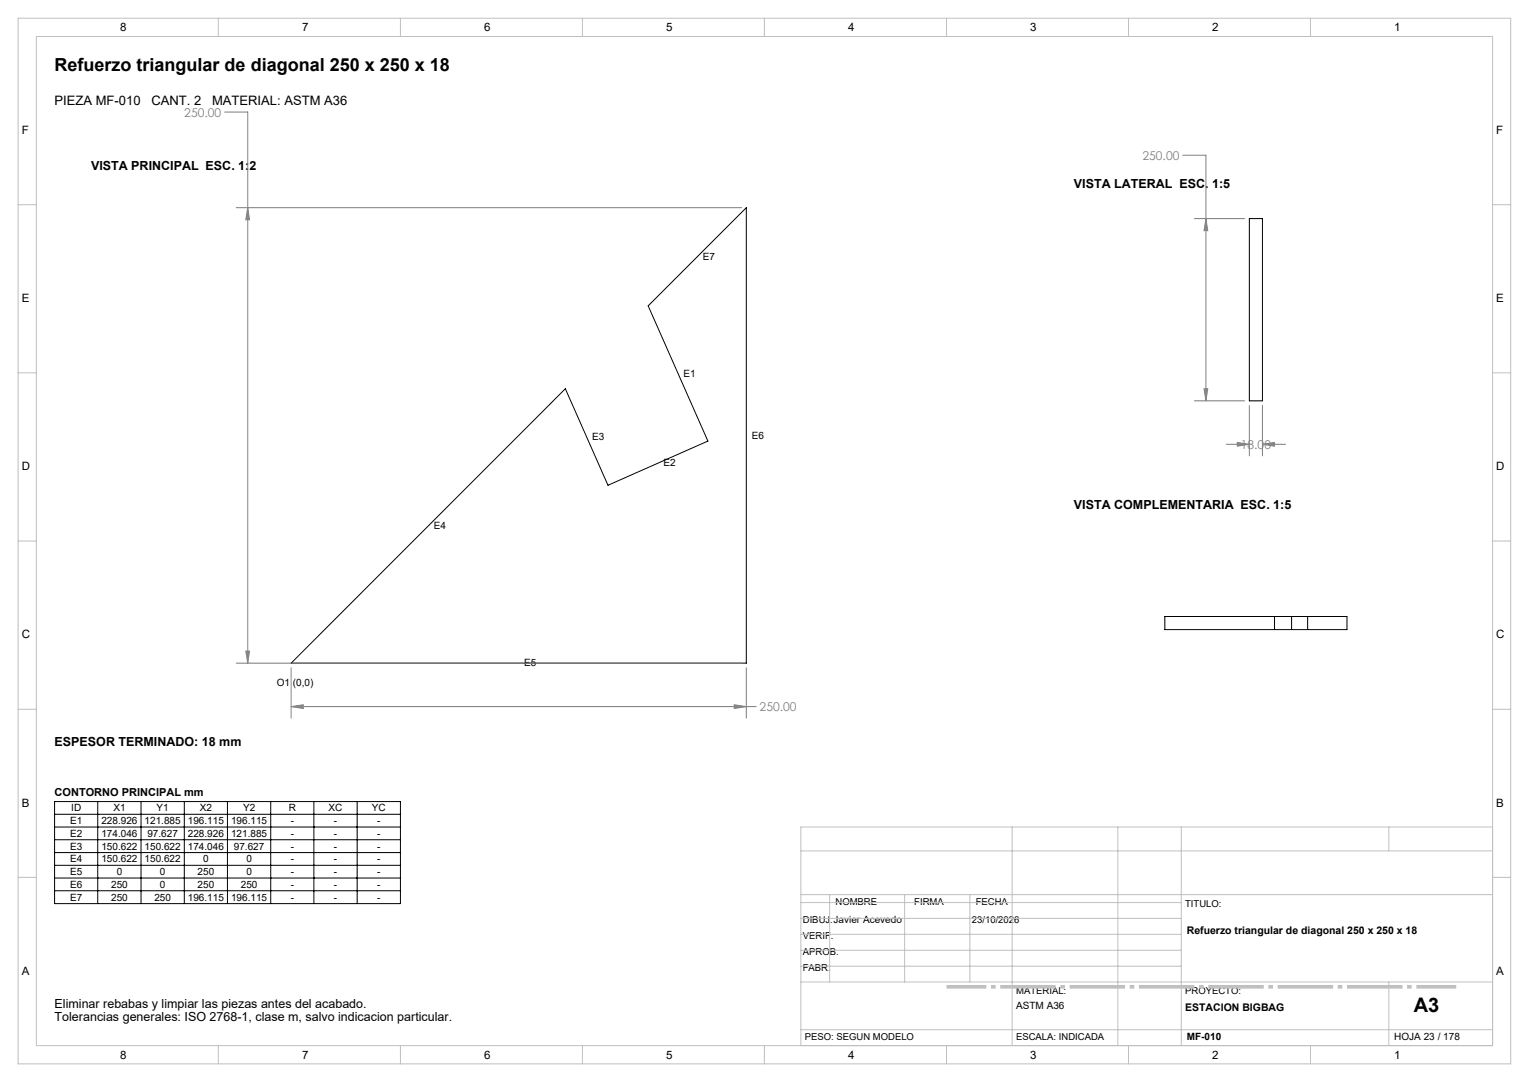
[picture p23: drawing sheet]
<svg xmlns="http://www.w3.org/2000/svg" width="420mm" height="297mm" viewBox="0 0 420 297" stroke-linecap="round" stroke-linejoin="round" font-family="sans-serif">
<defs><g id="words">
<text font-size="5.5" x="388.4" y="277.8">A3</text>
<text font-size="4.9" x="15" y="19.5">Refuerzo triangular de diagonal 250 x 250 x 18</text>
<g font-size="3.6">
<text x="15" y="28.8">PIEZA MF-010</text>
<text x="41.6" y="28.8">CANT. 2</text>
<text x="58.3" y="28.8">MATERIAL: ASTM A36</text>
</g>
<g font-size="3.4">
<text x="25" y="46.7">VISTA PRINCIPAL ESC. 1:2</text>
<text x="295" y="51.7">VISTA LATERAL ESC. 1:5</text>
<text x="295" y="139.7">VISTA COMPLEMENTARIA ESC. 1:5</text>
<text x="15" y="204.7">ESPESOR TERMINADO: 18 mm</text>
<text x="15" y="276.7">Eliminar rebabas y limpiar las piezas antes del acabado.</text>
<text x="15" y="280.2">Tolerancias generales: ISO 2768-1, clase m, salvo indicacion particular.</text>
</g>
<g font-size="3.3" fill="#808080">
<text x="50.6" y="32">250.00</text>
<text x="313.8" y="43.9">250.00</text>
<text x="340.8" y="123.2">18.00</text>
<text x="208.7" y="195.2">250.00</text>
</g>
<g font-size="3.2">
<text x="33" y="8.6">8</text>
<text x="83" y="8.6">7</text>
<text x="133" y="8.6">6</text>
<text x="183" y="8.6">5</text>
<text x="233" y="8.6">4</text>
<text x="283" y="8.6">3</text>
<text x="333" y="8.6">2</text>
<text x="383" y="8.6">1</text>
<text x="6" y="36.8">F</text>
<text x="411" y="36.8">F</text>
<text x="6" y="82.9">E</text>
<text x="411" y="82.9">E</text>
<text x="6" y="129.1">D</text>
<text x="411" y="129.1">D</text>
<text x="6" y="175.3">C</text>
<text x="411" y="175.3">C</text>
<text x="6" y="221.4">B</text>
<text x="411" y="221.4">B</text>
<text x="6" y="267.6">A</text>
<text x="411" y="267.6">A</text>
<text x="33" y="290.6">8</text>
<text x="83" y="290.6">7</text>
<text x="133" y="290.6">6</text>
<text x="183" y="290.6">5</text>
<text x="233" y="290.6">4</text>
<text x="283" y="290.6">3</text>
<text x="333" y="290.6">2</text>
<text x="383" y="290.6">1</text>
</g>
<text font-size="3" x="15" y="218.5">CONTORNO PRINCIPAL mm</text>
<g font-size="2.9">
<text x="326" y="256.5">Refuerzo triangular de diagonal 250 x 250 x 18</text>
<text x="325.6" y="277.5">ESTACION BIGBAG</text>
</g>
<g font-size="2.7">
<text x="193" y="71.4">E7</text>
<text x="187.8" y="103.4">E1</text>
<text x="162.7" y="120.8">E3</text>
<text x="206.5" y="120.4">E6</text>
<text x="182.2" y="128">E2</text>
<text x="119.2" y="145.2">E4</text>
<text x="144" y="182.9">E5</text>
<text x="76" y="188.4">O1 (0,0)</text>
<text x="19.3" y="226.2">E1</text>
<text x="19.6" y="222.7">ID</text>
<text x="27.8" y="226.2">228.926</text>
<text x="31.1" y="222.7">X1</text>
<text x="39.7" y="226.2">121.885</text>
<text x="43" y="222.7">Y1</text>
<text x="51.6" y="226.2">196.115</text>
<text x="54.9" y="222.7">X2</text>
<text x="63.5" y="226.2">196.115</text>
<text x="66.8" y="222.7">Y2</text>
<text x="79.3" y="222.7">R</text>
<text x="79.9" y="226.2">-</text>
<text x="90.3" y="222.7">XC</text>
<text x="91.7" y="226.2">-</text>
<text x="102.2" y="222.7">YC</text>
<text x="103.6" y="226.2">-</text>
<text x="19.3" y="229.7">E2</text>
<text x="19.3" y="233.2">E3</text>
<text x="27.8" y="229.7">174.046</text>
<text x="27.8" y="233.2">150.622</text>
<text x="39.7" y="233.2">150.622</text>
<text x="40.5" y="229.7">97.627</text>
<text x="51.6" y="233.2">174.046</text>
<text x="51.6" y="229.7">228.926</text>
<text x="63.5" y="229.7">121.885</text>
<text x="64.2" y="233.2">97.627</text>
<text x="79.9" y="229.7">-</text>
<text x="79.9" y="233.2">-</text>
<text x="91.7" y="229.7">-</text>
<text x="91.7" y="233.2">-</text>
<text x="103.6" y="229.7">-</text>
<text x="103.6" y="233.2">-</text>
<text x="19.3" y="236.7">E4</text>
<text x="27.8" y="236.7">150.622</text>
<text x="39.7" y="236.7">150.622</text>
<text x="55.8" y="236.7">0</text>
<text x="67.7" y="236.7">0</text>
<text x="79.9" y="236.7">-</text>
<text x="91.7" y="236.7">-</text>
<text x="103.6" y="236.7">-</text>
<text x="19.3" y="240.2">E5</text>
<text x="19.3" y="243.7">E6</text>
<text x="30.5" y="243.7">250</text>
<text x="32" y="240.2">0</text>
<text x="43.9" y="240.2">0</text>
<text x="43.9" y="243.7">0</text>
<text x="54.3" y="240.2">250</text>
<text x="54.3" y="243.7">250</text>
<text x="66.1" y="243.7">250</text>
<text x="67.7" y="240.2">0</text>
<text x="79.9" y="240.2">-</text>
<text x="79.9" y="243.7">-</text>
<text x="91.7" y="240.2">-</text>
<text x="91.7" y="243.7">-</text>
<text x="103.6" y="240.2">-</text>
<text x="103.6" y="243.7">-</text>
<text x="19.3" y="247.2">E7</text>
<text x="30.5" y="247.2">250</text>
<text x="42.4" y="247.2">250</text>
<text x="51.6" y="247.2">196.115</text>
<text x="63.5" y="247.2">196.115</text>
<text x="79.9" y="247.2">-</text>
<text x="91.7" y="247.2">-</text>
<text x="103.6" y="247.2">-</text>
<text x="279.1" y="276.8">ASTM A36</text>
<text x="326" y="285.4">MF-010</text>
<text x="383" y="285.4">HOJA 23 / 178</text>
</g>
<g font-size="2.6">
<text x="229.5" y="248.4">NOMBRE</text>
<text x="251.1" y="248.4">FIRMA</text>
<text x="268" y="248.4">FECHA</text>
<text x="325.6" y="249">TITULO:</text>
<text x="220.5" y="253.3">DIBUJ.Javier Acevedo</text>
<text x="220.5" y="257.7">VERIF.</text>
<text x="267" y="253.3">23/10/2026</text>
<text x="220.5" y="262">APROB.</text>
<text x="220.5" y="266.4">FABR.</text>
<text x="279.1" y="273">MATERIAL:</text>
<text x="325.6" y="273">PROYECTO:</text>
<text x="221.1" y="285.5">PESO: SEGUN MODELO</text>
<text x="279.1" y="285.5">ESCALA: INDICADA</text>
</g>
</g></defs>
<g fill="none" stroke="#000" stroke-width=".27">
<path d="M205 57v125h-125l75.3-75.3 11.7 26.5 27.5-12.1-16.5-37.1zM343.2 60h3.6v50h-3.6zM320 169.2h50v3.6h-50zM350.1 169.2v3.6M354.8 169.2v3.6M359.2 169.2v3.6M15 220h95v28h-95zM15 223.5h95M15 227h95M15 230.5h95M15 234h95M15 237.5h95"/>
<path d="M26.8 220v28M38.7 220v28M50.6 220v28M62.5 220v28M74.4 220v28M86.2 220v28M98.1 220v28M15 241h95M15 244.5h95"/>
</g>
<g fill="none" stroke="#808080" stroke-width=".27">
<path d="M61.7 30.8h6.4v151.2M64.9 57h138.8M68.1 57l.4 3.3h-1zM324.9 42.6h6.4v67.4M328.1 60h13.8M331.3 60l.5 3.3h-1.1zM328.1 110h13.8M330.7 106.7h1.1l-.5 3.3zM343.2 111.3v13.8M346.8 111.3v13.8M336.8 122h6.4M339.9 121.5l3.3 .5-3.3 .5z"/>
<path d="M346.8 122l3.3-.5v1zM346.8 122h6.3M67.5 178.7h1l-.4 3.3zM64.9 182h138.8M80 194l3.3-.5v1zM80 183.3v13.8M80 194h127.7M201.7 193.5l3.3 .5-3.3 .5zM205 183.3v13.8"/>
</g>
<path d="M260 270.9h140" fill="none" stroke="#c0c0c0" stroke-width="1" stroke-dasharray="15.2 1.3 1.3 1.3" stroke-dashoffset="4.3" stroke-linecap="butt"/>
<g fill="none" stroke="#c0c0c0" stroke-width=".27">
<path d="M5 5h410v287h-410zM10 10h400v277h-400zM60 5v5M110 5v5M160 5v5M210 5v5M260 5v5M310 5v5M360 5v5M5 56.2h5M410 56.2h5M5 102.3h5"/>
<path d="M410 102.3h5M5 148.5h5M410 148.5h5M5 194.7h5M410 194.7h5M220 233.6h190M278 227v60M307.1 227v60M324.5 227v60M381.5 227v6.6M410 227h-190v60M5 240.8h5"/>
<path d="M220 245.6h190M220 256.5h104.5M220 252.1h104.5M220 247.8h104.5M227.9 245.6v24M248.5 245.6v24M266.4 245.6v24M410 240.8h5M220 269.6h190M220 265.2h104.5M220 260.8h104.5M381.5 269.6v17.4"/>
<path d="M60 287v5M110 287v5M160 287v5M210 287v5M220 282.6h190M260 287v5M310 287v5M360 287v5"/>
</g>
<path d="M80 194l3.3-.5v1zM201.7 193.5l3.3 .5-3.3 .5zM67.5 178.7h1l-.4 3.3zM68.1 57l.4 3.3h-1zM339.9 121.5l3.3 .5-3.3 .5zM346.8 122l3.3-.5v1zM330.7 106.7h1.1l-.5 3.3zM331.3 60l.5 3.3h-1.1z" fill="#808080"/>
<use href="#words"/>
</svg>
